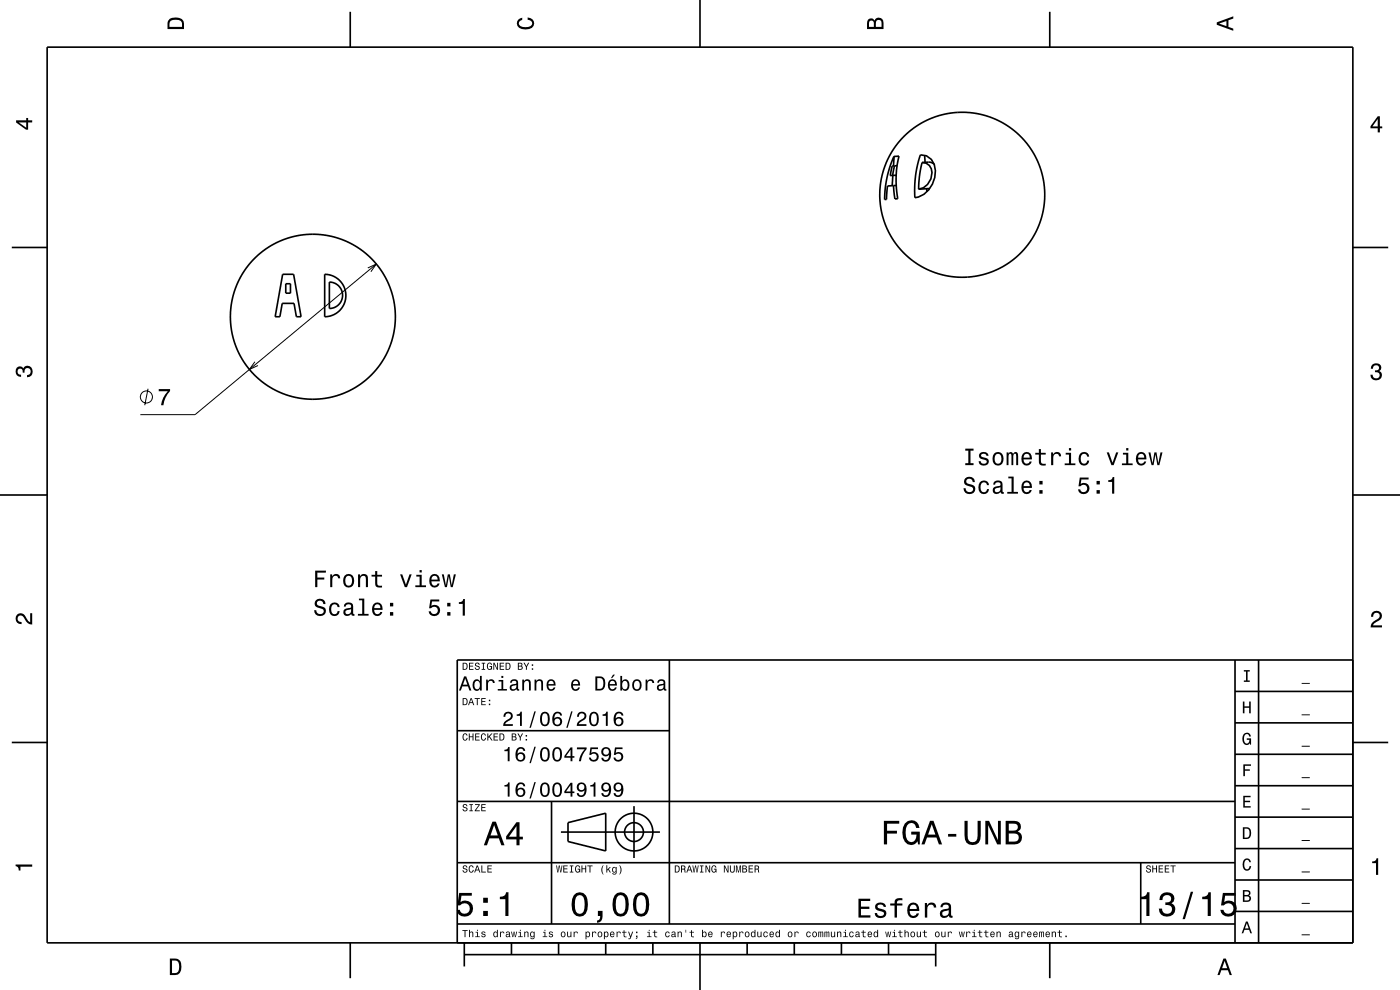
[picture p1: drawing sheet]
<svg xmlns="http://www.w3.org/2000/svg" width="297mm" height="210mm" viewBox="0 0 297 210" stroke-linecap="round" stroke-linejoin="round" font-family="sans-serif">
<g fill="none" stroke="#000" stroke-width=".35">
<path d="M10 10h277v190h-277zM74.3 2.5v7.5M148.5 0v10M222.7 2.5v7.5M189.4 37.2l-.1 2.2M189.7 33.2l-.2 2M189.8 35.2l-.4 2M189.8 35.2h-.5l-.4 2h1.2M190.1 39.3l-1.8 .2-.2 2.8h-.4l.3-3.6 .8-3.4 .8-2.1 1.1-.1-.4 2.4-.2 2.1 .1 2.4 .3 2.2h-.7l-.3-2.8M190.3 35.2h-.5M195.3 32.8a3.1 3.1 0 0 1 3.1 3.4 5.5 5.5 0 0 1-4.3 5.7l-.1-2.2 .2-2.4 .5-2.4zM195.6 34.5l-.5 2.9-.2 2.7"/>
<path d="M195.6 34.5a2.02 2.02 0 0 1 2.1 2.1 3.4 3.4 0 0 1-2.8 3.5M195.6 34.5l1.7-.1 .9 .4M196.2 32.9v1.5M197.2 40l-2.3 .1M2.5 52.5h7.5M60 58.2h2.3l1.6 9h-1l-.5-2.8h-2.5l-.5 2.8h-1zM68.9 58.2a4.5 4.5 0 0 1 4.5 4.5 4.5 4.5 0 0 1-4.5 4.5zM69.9 59.8a2.8 2.8 0 0 1 2.8 2.8 2.8 2.8 0 0 1-2.8 2.8zM196.6 40v.7M287 52.5h7.5M60.6 60.2h1v2h-1zM0 105h10"/>
<path d="M287 105h10M142 140v56M262 140v60M267 140v60M287 140h-190v60M2.5 157.5h7.5M97 155h45M262 153.3h25M262 146.7h25M287 157.5h7.5M97 170h165M117 170v26"/>
<path d="M119 176.5h21M120.5 174.5l8-2v8l-8-2zM134.5 171v11M262 173.3h25M262 166.7h25M262 160h25M97 196h165M97 183h165M242 183v13M262 193.3h25M262 186.7h25M262 180h25"/>
<path d="M74.3 200v7.5M98.5 202.5h100M98.5 200v5M108.5 200v2.5M118.5 200v2.5M128.5 200v2.5M138.5 200v2.5M148.5 200v10M158.5 200v2.5M168.5 200v2.5M178.5 200v2.5M188.5 200v2.5"/>
<path d="M198.5 200v5M222.7 200v7.5"/>
<circle cx="204.1" cy="41.3" r="17.5"/>
<circle cx="66.4" cy="67.2" r="17.5"/>
<circle cx="134.5" cy="176.5" r="2"/>
<circle cx="134.5" cy="176.5" r="4"/>
</g>
<g fill="#000">
<path d="M36 4a2.18 2.18 0 0 0-.5 2.2h3.5v-1.2a1.43 1.43 0 0 0-1.7-1.3zM36.3 4.4a2.15 2.15 0 0 1 2.2 .3l.1 1h-2.6v-1z" fill-rule="evenodd"/>
<path d="M109.9 4.2l.9-.4v.4a.7 .7 0 0 0-.7 .5 .7 .7 0 0 0 .3 .8 1.7 1.7 0 0 0 2.5-.5 .9 .9 0 0 0-1-.8v-.5a1.24 1.24 0 0 1 1.4 1.1 1.24 1.24 0 0 1-1 1.4 2.22 2.22 0 0 1-2.5-.7l-.2-.5z" fill-rule="evenodd"/>
<path d="M184.2 4.2l-.3 .7v1.3h3.5v-1.3a.98 .98 0 0 0-.7-1.1 .98 .98 0 0 0-1.2 .6 .84 .84 0 0 0-1.3-.2zM184.5 4.5a.54 .54 0 0 1 .6-.1 .54 .54 0 0 1 .3 .6v.7h-1zM185.9 4.4a.62 .62 0 0 1 .8-.1 .62 .62 0 0 1 .3 .6v.8h-1.2z" fill-rule="evenodd"/>
<path d="M258.1 4.7v.6l3.5 1.2v-.4l-1-.4v-1.4l1-.4v-.4zM258.6 5l1.6-.5v1z" fill-rule="evenodd"/>
<path d="M3.4 25.5v.5l2.1 1.5h.5v-1.5h.8v-.5h-.8v-.5h-.4v.5zM4 26h1.6v1.1z" fill-rule="evenodd"/>
<path d="M292.3 24.7l-1.6 2.1v.4h1.6v.9h.4v-.9h.5v-.4h-.5v-2.1zM292.3 25.2v1.6h-1.1z" fill-rule="evenodd"/>
<path d="M291.1 77.4a1.08 1.08 0 0 1 1.4-.2 1.08 1.08 0 0 1 .4 1.2l-.3 .3a1.06 1.06 0 0 1 .5 1.3 1.06 1.06 0 0 1-1.2 .7 1.1 1.1 0 0 1-1.2-1.2h.5a.71 .71 0 0 0 1 .8 .71 .71 0 0 0 .1-1.3h-.6v-.4a.61 .61 0 0 0 .8-.3 .61 .61 0 0 0-.2-.8 .61 .61 0 0 0-.9 .2l-.1 .5h-.5z" fill-rule="evenodd"/>
<path d="M3.6 78a.86 .86 0 0 1 1.4 .2 1.06 1.06 0 0 1 1.2-.6 1.06 1.06 0 0 1 .7 1.2 1.1 1.1 0 0 1-1.2 1.2v-.4a.71 .71 0 0 0 .8-1 .71 .71 0 0 0-1.3-.1v.6h-.4a.61 .61 0 0 0-.3-.8 .61 .61 0 0 0-.8 .2 .61 .61 0 0 0 .2 .8l.6 .2v.4a1.15 1.15 0 0 1-1.2-.6 1.15 1.15 0 0 1 .3-1.3z" fill-rule="evenodd"/>
<path d="M33.7 82.5h2.4v.5a5.3 5.3 0 0 0-1.4 3h-.5a5.2 5.2 0 0 1 1.4-3h-1.9z" fill-rule="evenodd"/>
<path d="M204.8 95.2v.4h.6v2.6h-.6v.5h1.7v-.5h-.6v-2.6h.6v-.4zM207.9 96.1a.75 .75 0 0 0-.2 .8 .75 .75 0 0 0 .7 .5l.9 .4a.63 .63 0 0 1-.6 .6 .63 .63 0 0 1-.7-.6h-.4a1.07 1.07 0 0 0 1.2 1 1.07 1.07 0 0 0 .9-1.2l-.4-.4-1.1-.3a.53 .53 0 0 1 .4-.7 .53 .53 0 0 1 .7 .5h.4a1.03 1.03 0 0 0-.7-.9 1.03 1.03 0 0 0-1.1 .3zM210.9 96.3a1.53 1.53 0 0 0 .8 2.5 1.48 1.48 0 0 0 1.2-1.5 1.48 1.48 0 0 0-1.2-1.4l-.5 .1zM211.2 96.5a.67 .67 0 0 1 .7-.2 .67 .67 0 0 1 .5 .6 1.11 1.11 0 0 1-.7 1.5 1.17 1.17 0 0 1-.5-1.9zM213.5 96v2.7h.4v-1.8l.3-.6h.2l.2 .2v2.2h.4v-2.1l.3-.4 .2 .2 .1 .4v1.9h.4v-1.9a.69 .69 0 0 0-.5-.9l-.6 .4-.2-.3-.3-.1-.5 .4v-.3zM217 96.3a1.54 1.54 0 0 0 .8 2.5 1.06 1.06 0 0 0 1.1-.9h-.5l-.2 .3-.4 .2a.75 .75 0 0 1-.7-1h1.8a1.16 1.16 0 0 0-.5-1.3 1.16 1.16 0 0 0-1.4 .2zM217.3 96.5a.66 .66 0 0 1 .8-.2 .66 .66 0 0 1 .4 .8h-1.4zM220.4 95.3v.8h-.8v.3h.8v1.8a1.04 1.04 0 0 0 1.4 .5v-.3a.68 .68 0 0 1-1-.4v-1.6h1v-.3h-1v-.8zM223 96v2.7h.4v-1.6a.66 .66 0 0 1 .4-.8 .66 .66 0 0 1 .8 .3l.1 .2h.4a.89 .89 0 0 0-.7-.9 .89 .89 0 0 0-1 .5v-.4zM226.1 96.1v.3h.7v1.9h-.9v.4h2.2v-.4h-.9v-2.2zM226.8 95.1v.5h.4v-.5zM229.1 96.3a1.52 1.52 0 0 0 .9 2.5 1.05 1.05 0 0 0 1.1-1.1h-.5a.67 .67 0 0 1-.6 .7 .67 .67 0 0 1-.7-.6 1.12 1.12 0 0 1 .7-1.5 .6 .6 0 0 1 .6 .6h.5a1.09 1.09 0 0 0-.8-1 1.09 1.09 0 0 0-1.2 .4zM234.8 96l1 2.7h.5l.9-2.7h-.4l-.8 2.1-.8-2.1zM238.2 96.1v.3h.7v1.9h-.9v.4h2.3v-.4h-.9v-2.2zM238.9 95.1v.5h.5v-.5zM241.3 96.3a1.54 1.54 0 0 0 .8 2.5 1.06 1.06 0 0 0 1.1-.9h-.5l-.2 .3-.4 .2a.75 .75 0 0 1-.7-1h1.8a1.17 1.17 0 0 0-.5-1.3 1.17 1.17 0 0 0-1.4 .2zM241.6 96.5a.66 .66 0 0 1 .8-.2 .66 .66 0 0 1 .3 .8h-1.3zM243.6 96l.7 2.7h.4l.4-2.3 .4 2.3h.4l.7-2.7h-.4l-.5 2.3-.4-2.3h-.4l-.4 2.3-.4-2.3z" fill-rule="evenodd"/>
<path d="M204.8 101.4a.96 .96 0 0 0-.3 1.1 .96 .96 0 0 0 1 .6 .77 .77 0 0 1 .9 .9 .84 .84 0 0 1-.9 .4 .84 .84 0 0 1-.6-.8h-.5a1.21 1.21 0 0 0 1.5 1.2 1.21 1.21 0 0 0 .7-1.8l-1.2-.4a.58 .58 0 0 1-.4-.8 .58 .58 0 0 1 .9-.2l.2 .1 .3 .6h.4a1.16 1.16 0 0 0-.7-1.1 1.16 1.16 0 0 0-1.3 .2zM207.9 102.3a1.53 1.53 0 0 0 .8 2.5 1.06 1.06 0 0 0 1.1-1h-.4a.67 .67 0 0 1-.6 .6 .67 .67 0 0 1-.7-.6 1.12 1.12 0 0 1 .6-1.5 .6 .6 0 0 1 .7 .6h.4a1.09 1.09 0 0 0-.8-1 1.09 1.09 0 0 0-1.1 .4zM211 102.1l-.3 .7h.4a.55 .55 0 0 1 .7-.5 .55 .55 0 0 1 .4 .7l-.2 .1a1 1 0 0 0-1.1 .2 1 1 0 0 0-.3 1 .93 .93 0 0 0 1.7 .1l.1 .3h.6v-.3l-.3-.1v-1.6a1.02 1.02 0 0 0-.7-.8 1.02 1.02 0 0 0-1 .2zM211.1 103.7l1.1-.4a.77 .77 0 0 1-.2 .9 .77 .77 0 0 1-.8 .1l-.2-.3zM213.9 101.1v.4h.7v2.8h-.9v.4h2.3v-.4h-1v-3.2zM217 102.3a1.54 1.54 0 0 0 .8 2.5 1.06 1.06 0 0 0 1.1-.9h-.5l-.2 .4-.4 .1a.75 .75 0 0 1-.7-.9h1.8a1.16 1.16 0 0 0-.5-1.4 1.16 1.16 0 0 0-1.4 .2zM217.3 102.5a.66 .66 0 0 1 .8-.1 .66 .66 0 0 1 .4 .7h-1.4zM220.5 104v.7h.7v-.7zM220.5 102v.8h.7v-.8z" fill-rule="evenodd"/>
<path d="M229.1 101.3l-.3 1.9h.4a.8 .8 0 0 1 1.2-.3 .8 .8 0 0 1 0 1.3 .8 .8 0 0 1-1.2-.4h-.5a1.21 1.21 0 0 0 1.5 1.1 1.21 1.21 0 0 0 .8-1.7 1.21 1.21 0 0 0-1.7-.5l.1-1h1.5v-.4zM232.6 104v.7h.7v-.7zM232.6 102v.8h.7v-.8zM235.1 101.9v.3h.8v2.5h.5v-3.5h-.4a.77 .77 0 0 1-.9 .7z" fill-rule="evenodd"/>
<path d="M3.6 130.4a1.22 1.22 0 0 1 2 .7l.4 .6 .4 .3v-1.9h.4v2.4a1.8 1.8 0 0 1-1.7-1.4 .71 .71 0 0 0-.9-.5 .71 .71 0 0 0-.5 .8 .71 .71 0 0 0 .9 .5v.5a1.18 1.18 0 0 1-1.2-.7 1.18 1.18 0 0 1 .2-1.3z" fill-rule="evenodd"/>
<path d="M66.9 121v3.5h.4v-1.6h1.5v-.4h-1.5v-1h1.8v-.5zM70.1 121.8v2.7h.4v-1.5a.66 .66 0 0 1 .4-.8 .66 .66 0 0 1 .8 .2v.3h.5a.89 .89 0 0 0-.7-.9 .89 .89 0 0 0-1 .5v-.5zM73.1 122.1a1.53 1.53 0 0 0 .9 2.5 1.48 1.48 0 0 0 1.1-1.4 1.48 1.48 0 0 0-1.1-1.5l-.5 .1zM73.4 122.4a.67 .67 0 0 1 .7-.2 .67 .67 0 0 1 .5 .5 1.11 1.11 0 0 1-.6 1.5 1.17 1.17 0 0 1-.6-1.8zM76 121.8v2.7h.4v-1.5a.63 .63 0 0 1 .4-.8 .63 .63 0 0 1 .8 .4v1.9h.5v-1.7a.89 .89 0 0 0-.7-1 .89 .89 0 0 0-1 .5v-.5zM79.6 121.1v.8h-.8v.4h.8v1.8a1.05 1.05 0 0 0 1.4 .5v-.4l-.9-.1-.1-.5v-1.3h1v-.4h-1v-.8zM84.9 121.8l1 2.7h.4l1-2.7h-.4l-.8 2.2-.8-2.2zM88.3 121.9v.4h.7v1.9h-.9v.3h2.3v-.3h-.9v-2.3zM89 120.9v.5h.5v-.5zM91.4 122.1a1.54 1.54 0 0 0 .8 2.5 1.06 1.06 0 0 0 1.1-.8h-.5l-.2 .3-.4 .1a.76 .76 0 0 1-.7-.9h1.8a1.17 1.17 0 0 0-.5-1.3 1.17 1.17 0 0 0-1.4 .1zM91.7 122.3a.66 .66 0 0 1 .8-.1 .66 .66 0 0 1 .3 .7h-1.3zM93.7 121.8l.7 2.7h.4l.4-2.3 .4 2.3h.4l.7-2.7h-.4l-.5 2.3-.4-2.3h-.4l-.4 2.3-.5-2.3z" fill-rule="evenodd"/>
<path d="M67.1 127.3a.96 .96 0 0 0-.3 1.1 .96 .96 0 0 0 .9 .6 .77 .77 0 0 1 .9 .9 .84 .84 0 0 1-.9 .3 .84 .84 0 0 1-.6-.8h-.5a1.21 1.21 0 0 0 1.5 1.3 1.21 1.21 0 0 0 .8-1.8l-.8-.3a.71 .71 0 0 1-.9-.6 .7 .7 0 0 1 .8-.6 .7 .7 0 0 1 .6 .7h.5a1.16 1.16 0 0 0-.8-1.1 1.16 1.16 0 0 0-1.2 .3zM70.1 128.2a1.53 1.53 0 0 0 .9 2.5 1.06 1.06 0 0 0 1.1-1.1h-.5a.67 .67 0 0 1-.6 .7 .67 .67 0 0 1-.7-.6 1.12 1.12 0 0 1 .7-1.5 .6 .6 0 0 1 .6 .6h.4a1.09 1.09 0 0 0-.7-1 1.09 1.09 0 0 0-1.2 .4zM73.2 128l-.3 .7h.4a.55 .55 0 0 1 .7-.6 .55 .55 0 0 1 .4 .8l-.2 .1a1.14 1.14 0 0 0-1.4 .9 .73 .73 0 0 0 .8 .8l.5-.1 .4-.4 .1 .3 .6 .1v-.3l-.3-.1v-1.6a1.02 1.02 0 0 0-.7-.8 1.02 1.02 0 0 0-1 .2zM73.4 129.5l1.1-.3a.77 .77 0 0 1-.2 .9 .77 .77 0 0 1-.9 .1l-.1-.4zM76.1 127v.3h.7v2.9h-.9v.4h2.3v-.4h-.9v-3.2zM79.2 128.2a1.54 1.54 0 0 0 .8 2.5 1.06 1.06 0 0 0 1.1-.9h-.4l-.2 .4-.4 .1a.75 .75 0 0 1-.7-.9h1.8a1.16 1.16 0 0 0-.5-1.4 1.16 1.16 0 0 0-1.5 .2zM79.6 128.4a.66 .66 0 0 1 .8-.1 .66 .66 0 0 1 .3 .7h-1.3zM82.7 129.8v.8h.7v-.8zM82.7 127.9v.7h.7v-.7z" fill-rule="evenodd"/>
<path d="M91.3 127.2l-.3 1.8h.4a.8 .8 0 0 1 1.3-.2 .8 .8 0 0 1-.1 1.2 .8 .8 0 0 1-1.2-.3h-.5a1.21 1.21 0 0 0 1.5 1 1.21 1.21 0 0 0 .8-1.6 1.21 1.21 0 0 0-1.7-.6l.1-.9h1.6v-.4zM94.9 129.8v.8h.7v-.8zM94.9 127.9v.7h.7v-.7zM97.3 127.7v.4h.9v2.5h.4v-3.5h-.3a.77 .77 0 0 1-1 .6z" fill-rule="evenodd"/>
<path d="M291.2 129.9a1.18 1.18 0 0 1 1.9 .3 1.18 1.18 0 0 1-1 1.7l-.5 .3-.3 .5h1.9v.4h-2.4a1.8 1.8 0 0 1 1.4-1.8 .71 .71 0 0 0 .5-.8 .71 .71 0 0 0-.9-.5 .71 .71 0 0 0-.5 .8h-.4z" fill-rule="evenodd"/>
<path d="M98.5 143.5l-1.1 3h.4l.3-.9h1.2l.3 .9h.4l-1.1-3zM98.7 143.9l.4 1.3h-.9zM100.5 144.4a1.35 1.35 0 0 0 .6 2.2l.4-.1 .3-.4v.4h.4v-3.1h-.4v1.1a.77 .77 0 0 0-1.3-.1zM100.8 144.7a.53 .53 0 0 1 .6-.3 .53 .53 0 0 1 .4 .5 .96 .96 0 0 1-.6 1.3 1.02 1.02 0 0 1-.4-1.5zM103.1 144.2v2.3h.4v-1.3a.57 .57 0 0 1 .3-.7 .57 .57 0 0 1 .7 .2l.1 .2h.3a.76 .76 0 0 0-.5-.8 .76 .76 0 0 0-.9 .4v-.3zM105.8 144.2v.4h.6v1.6h-.8v.3h1.9v-.3h-.7v-2zM106.4 143.4v.4h.4v-.4zM108.4 144.3l-.2 .5h.4a.47 .47 0 0 1 .5-.4 .47 .47 0 0 1 .4 .6l-.2 .1a.84 .84 0 0 0-1 .3 .84 .84 0 0 0 0 1 .9 .9 0 0 0 1.3-.2l.1 .2 .4 .1v-.3h-.2v-1.4a.87 .87 0 0 0-.6-.7 .87 .87 0 0 0-.9 .2zM108.6 145.6l.9-.3a.66 .66 0 0 1-.1 .7 .66 .66 0 0 1-.8 .1zM110.8 144.2v2.3h.4v-1.4a.54 .54 0 0 1 .3-.6 .54 .54 0 0 1 .7 .3v1.7h.4v-1.5a.76 .76 0 0 0-.5-.9 .76 .76 0 0 0-.9 .4v-.3zM113.4 144.2v2.3h.4v-1.4a.54 .54 0 0 1 .3-.6 .54 .54 0 0 1 .7 .3v1.7h.4v-1.5a.76 .76 0 0 0-.5-.9 .76 .76 0 0 0-.9 .4v-.3zM116.2 144.4a1.33 1.33 0 0 0 .7 2.2 .91 .91 0 0 0 .9-.8h-.4l-.1 .3-.4 .1a.65 .65 0 0 1-.6-.8h1.6a1 1 0 0 0-.5-1.1 1 1 0 0 0-1.2 .1zM116.5 144.6a.57 .57 0 0 1 .7-.1 .57 .57 0 0 1 .3 .6h-1.2zM121.4 144.4a1.33 1.33 0 0 0 .7 2.2 .91 .91 0 0 0 .9-.8h-.4l-.1 .3-.4 .1a.65 .65 0 0 1-.6-.8h1.6a1 1 0 0 0-.5-1.1 1 1 0 0 0-1.2 .1zM121.7 144.6a.57 .57 0 0 1 .7-.1 .57 .57 0 0 1 .3 .6h-1.2zM126.3 143.5v3h1a1.64 1.64 0 0 0 .8-2.6 1.87 1.87 0 0 0-1.8-.4zM126.7 143.8l.9 .1a1.63 1.63 0 0 1 0 2.2h-.9zM130 143.1l-.4 .7h.3l.6-.7zM129.2 144.4a1.33 1.33 0 0 0 .7 2.2 .91 .91 0 0 0 .9-.8h-.3l-.2 .3-.4 .1a.65 .65 0 0 1-.6-.8h1.6a1 1 0 0 0-.5-1.1 1 1 0 0 0-1.2 .1zM129.5 144.6a.57 .57 0 0 1 .7-.1 .57 .57 0 0 1 .3 .6h-1.2zM131.6 143.4v3.1h.4v-.4a.79 .79 0 0 0 .8 .5 .79 .79 0 0 0 .7-.8 1.29 1.29 0 0 0-.9-1.7l-.3 .1-.3 .3v-1.1zM132.1 144.6a.54 .54 0 0 1 .6-.2 .54 .54 0 0 1 .4 .5 .97 .97 0 0 1-.5 1.3 1.01 1.01 0 0 1-.5-1.6zM134.4 144.4a1.24 1.24 0 0 0-.2 1.5 1.24 1.24 0 0 0 1.3 .6 1.25 1.25 0 0 0 .6-1.5 1.25 1.25 0 0 0-1.4-.8zM134.7 144.6a.58 .58 0 0 1 .6-.2 .58 .58 0 0 1 .4 .5 .8 .8 0 0 1 0 .9 .8 .8 0 0 1-.9 .4 1.17 1.17 0 0 1-.1-1.6zM137 144.2v2.3h.3v-1.3a.57 .57 0 0 1 .4-.7 .57 .57 0 0 1 .7 .2v.2h.4a.77 .77 0 0 0-.6-.8 .77 .77 0 0 0-.9 .4v-.3zM139.7 144.3l-.3 .5h.4a.47 .47 0 0 1 .6-.4 .47 .47 0 0 1 .3 .6l-.2 .1a.84 .84 0 0 0-1 .3 .84 .84 0 0 0 0 1 .9 .9 0 0 0 1.3-.2l.1 .2 .5 .1v-.3h-.2l-.1-1.4a.87 .87 0 0 0-.5-.7 .87 .87 0 0 0-.9 .2zM139.8 145.6l1-.3a.66 .66 0 0 1-.2 .7 .66 .66 0 0 1-.8 .1z" fill-rule="evenodd"/>
<path d="M98.1 140.6v1.5h.5a.77 .77 0 0 0 .6-.8 .77 .77 0 0 0-.6-.7zM98.4 140.8a.58 .58 0 0 1 .6 .5 .58 .58 0 0 1-.6 .6zM99.5 140.6v1.5h.9v-.2h-.7v-.5h.7v-.2h-.7v-.4h.7v-.2zM100.9 140.7a.53 .53 0 0 0 0 .6 .53 .53 0 0 0 .6 .2 .32 .32 0 0 1-.2 .5 .32 .32 0 0 1-.4-.4h-.2a.5 .5 0 0 0 .7 .5 .5 .5 0 0 0 .1-.8l-.3-.1a.29 .29 0 0 1-.2-.4 .29 .29 0 0 1 .4-.1 .29 .29 0 0 1 .2 .3h.2a.51 .51 0 0 0-.4-.4 .51 .51 0 0 0-.5 .1zM102.2 140.6v.2h.3v1.1h-.3v.2h.7v-.2h-.2v-1.1h.2v-.2zM103.4 140.8l-.1 .2a.69 .69 0 0 0 0 .8 .69 .69 0 0 0 .8 .3l.1-.2 .2 .2v-.8h-.6v.2h.4l-.2 .4a.6 .6 0 0 1-.5-.6 .6 .6 0 0 1 .5-.6l.2 .3h.2l-.1-.2a.5 .5 0 0 0-.9 0zM104.7 140.6v1.5h.1v-1.2l.6 1.2h.2v-1.5h-.1v1.2l-.6-1.2zM106 140.6v1.5h1v-.2h-.8v-.5h.7v-.2h-.7v-.4h.7v-.2zM107.3 140.6v1.5h.5a.77 .77 0 0 0 .6-.8 .77 .77 0 0 0-.6-.7zM107.5 140.8a.58 .58 0 0 1 .6 .5 .58 .58 0 0 1-.6 .6zM109.9 140.6v1.5h.5a.42 .42 0 0 0 .5-.3 .42 .42 0 0 0-.3-.5l.2-.2-.1-.4zM110.1 140.8h.3a.23 .23 0 0 1 .2 .2 .23 .23 0 0 1-.2 .2h-.3zM110.1 141.4h.3a.26 .26 0 0 1 .3 .2 .26 .26 0 0 1-.3 .3h-.3zM111.1 140.6l.5 .9v.6h.2v-.6l.5-.9h-.3l-.3 .7-.4-.7zM112.8 141.8v.3h.3v-.3zM112.8 140.9v.3h.3v-.3z" fill-rule="evenodd"/>
<path d="M98.1 148.1v1.5h.5a.77 .77 0 0 0 .6-.8 .77 .77 0 0 0-.6-.7zM98.4 148.3a.58 .58 0 0 1 .6 .5 .58 .58 0 0 1-.6 .6zM99.8 148.1l-.5 1.5h.2l.2-.5h.5l.2 .5h.2l-.5-1.5zM100 148.3l.2 .7h-.5zM100.7 148.1v.2h.5v1.3h.2v-1.3h.4v-.2zM102.1 148.1v1.5h.9v-.2h-.7v-.5h.7v-.2h-.7v-.4h.7v-.2zM103.7 149.3v.3h.3v-.3zM103.7 148.4v.3h.3v-.3z" fill-rule="evenodd"/>
<path d="M98.3 155.7l-.1 .3a.67 .67 0 0 0 0 .8 .67 .67 0 0 0 .8 .2l.2-.5h-.2l-.2 .4a.6 .6 0 0 1-.5-.6 .6 .6 0 0 1 .5-.6l.2 .3h.2l-.2-.3a.5 .5 0 0 0-.7 0zM99.5 155.6v1.5h.2v-.7h.6v.7h.1v-1.5h-.1v.6h-.6v-.6zM100.8 155.6v1.5h1v-.2h-.8v-.5h.7v-.2h-.7v-.4h.7v-.2zM102.2 155.7l-.1 .3a.67 .67 0 0 0 0 .8 .67 .67 0 0 0 .8 .2l.2-.5h-.2l-.2 .4a.6 .6 0 0 1-.5-.6 .6 .6 0 0 1 .5-.6l.2 .3h.2l-.2-.3a.5 .5 0 0 0-.7 0zM103.4 155.6v1.5h.2v-.6l.2-.1 .5 .7h.2l-.6-.9 .6-.6h-.3l-.6 .7v-.7zM104.7 155.6v1.5h1v-.2h-.8v-.5h.7v-.2h-.7v-.4h.7v-.2zM106 155.6v1.5h.5a.77 .77 0 0 0 .6-.8 .77 .77 0 0 0-.6-.7zM106.2 155.8a.58 .58 0 0 1 .6 .5 .58 .58 0 0 1-.6 .6zM108.6 155.6v1.5h.5a.42 .42 0 0 0 .5-.3 .42 .42 0 0 0-.3-.5l.2-.2-.1-.4zM108.8 155.8h.3a.23 .23 0 0 1 .2 .2 .23 .23 0 0 1-.2 .2h-.3zM108.8 156.4h.3a.26 .26 0 0 1 .3 .2 .26 .26 0 0 1-.3 .3h-.3zM109.8 155.6l.5 .9v.6h.2v-.6l.5-.9h-.3l-.3 .7-.4-.7zM111.5 156.8v.3h.3v-.3zM111.5 155.9v.3h.3v-.3z" fill-rule="evenodd"/>
<path d="M107.1 151.2l-.3 .9h.4a.6 .6 0 0 1 .4-.8 .6 .6 0 0 1 .8 .5 .6 .6 0 0 1-.5 .7l-.2 .1a1.4 1.4 0 0 0-1 1.4h2.1v-.4h-1.6l.7-.7a1 1 0 0 0 .8-1.4 1 1 0 0 0-1.6-.3zM109.6 151.5v.3h.7v2.2h.4v-3h-.3a.66 .66 0 0 1-.8 .5zM113.4 150.9l-1.1 3.5h.3l1.1-3.5zM114.8 151.4a2.29 2.29 0 0 0 .3 2.6 .97 .97 0 0 0 1.5-.8 1.98 1.98 0 0 0-.6-2.1h-.9zM115.3 151.4h.6a2.02 2.02 0 0 1 0 2.2h-.6a2.04 2.04 0 0 1 0-2.2zM117.6 151.2a2.06 2.06 0 0 0 .2 2.8 .99 .99 0 0 0 1.3-.3 .99 .99 0 0 0-.2-1.3 .99 .99 0 0 0-1.3 0 .88 .88 0 0 1 .7-1.1l.4 .1 .1 .4h.4a.95 .95 0 0 0-.6-.8 .95 .95 0 0 0-1 .2zM117.6 153.1a.64 .64 0 0 1 1.2 0 .64 .64 0 0 1-1.2 0zM121.2 150.9l-1.1 3.5h.3l1.1-3.5zM122.7 151.2l-.3 .9h.4a.6 .6 0 0 1 .5-.8 .6 .6 0 0 1 .7 .5 .6 .6 0 0 1-.4 .7l-.3 .1a1.4 1.4 0 0 0-.9 1.4h2v-.4h-1.6l.7-.7a1 1 0 0 0 .8-1.4 1 1 0 0 0-1.6-.3zM125.2 151.4a2.29 2.29 0 0 0 .4 2.6 .98 .98 0 0 0 1.4-.8 1.97 1.97 0 0 0-.6-2.1h-.8zM125.7 151.4h.6a2.02 2.02 0 0 1 0 2.2h-.6a2.02 2.02 0 0 1 0-2.2zM127.8 151.5v.3h.7v2.2h.4v-3h-.3a.66 .66 0 0 1-.8 .5zM130.6 151.2a2.06 2.06 0 0 0 .2 2.8 .99 .99 0 0 0 1.3-.3 .99 .99 0 0 0-.2-1.3 .99 .99 0 0 0-1.3 0 .88 .88 0 0 1 .7-1.1l.4 .1 .2 .4h.3a.96 .96 0 0 0-.6-.8 .96 .96 0 0 0-1 .2zM130.6 153.1a.65 .65 0 0 1 1.3 0 .65 .65 0 0 1-1.3 0z" fill-rule="evenodd"/>
<path d="M263.7 148.8h.3v1h1v-1h.3v2.5h-.3v-1.2h-1v1.2h-.3z" fill-rule="evenodd"/>
<path d="M263.9 142.1h1.2v.3h-.4v1.9h.4v.3h-1.2v-.3h.4v-1.9h-.4z" fill-rule="evenodd"/>
<path d="M263.8 155.8a.85 .85 0 0 1 1-.4 .85 .85 0 0 1 .6 .8h-.4v-.2a.49 .49 0 0 0-.5-.3 .49 .49 0 0 0-.4 .3 1.2 1.2 0 0 0 .4 1.7 .66 .66 0 0 0 .6-.8h-.6v-.3h.9v1.4h-.2v-.4l-.3 .3a.85 .85 0 0 1-1.3-.6v-1.1z" fill-rule="evenodd"/>
<path d="M276.1 158.2h1.8v.2h-1.8z" fill-rule="evenodd"/>
<path d="M276.1 151.5h1.8v.2h-1.8z" fill-rule="evenodd"/>
<path d="M276.1 144.9h1.8v.2h-1.8z" fill-rule="evenodd"/>
<path d="M98.3 170.7a.53 .53 0 0 0 0 .6 .53 .53 0 0 0 .6 .2 .32 .32 0 0 1-.2 .5 .32 .32 0 0 1-.4-.4h-.2a.5 .5 0 0 0 .7 .5 .5 .5 0 0 0 .1-.8l-.3-.1a.27 .27 0 0 1-.1-.5 .27 .27 0 0 1 .4 .2l.2 .1a.51 .51 0 0 0-.3-.4 .51 .51 0 0 0-.5 .1zM99.6 170.6v.2h.3v1.1h-.3v.2h.7v-.2h-.2v-1.1h.2v-.2zM100.8 170.6v.2h.8l-.9 1.3h1.1v-.2h-.8l.8-1.3zM102.1 170.6v1.5h.9v-.2h-.7v-.5h.7v-.2h-.7v-.4h.7v-.2z" fill-rule="evenodd"/>
<path d="M104.5 174.3l-1.9 5h.7l.5-1.5h2l.6 1.5h.6l-1.8-5zM104.8 175l.8 2.2h-1.5zM109.6 174.4l-2.2 3v.7h2.2v1.2h.6v-1.2h.7v-.6h-.7v-3.1zM109.6 175.2v2.3h-1.6z" fill-rule="evenodd"/>
<path d="M107 159v.3h.7v2.2h.4v-3h-.3a.66 .66 0 0 1-.8 .5zM109.8 158.7a2.06 2.06 0 0 0 .2 2.8 .99 .99 0 0 0 1.3-.3 .99 .99 0 0 0-.2-1.3 .99 .99 0 0 0-1.3 0 .88 .88 0 0 1 .7-1.1l.4 .1 .1 .4h.4a.95 .95 0 0 0-.6-.8 .95 .95 0 0 0-1 .2zM109.8 160.6a.64 .64 0 0 1 1.2 0 .64 .64 0 0 1-1.2 0zM113.4 158.4l-1.1 3.5h.3l1.1-3.5zM114.8 158.9a2.29 2.29 0 0 0 .3 2.6 .97 .97 0 0 0 1.5-.8 1.98 1.98 0 0 0-.6-2.1h-.9zM115.3 158.9h.6a2.03 2.03 0 0 1 0 2.2h-.6a2.05 2.05 0 0 1 0-2.2zM117.4 158.9a2.29 2.29 0 0 0 .4 2.6 .98 .98 0 0 0 1.4-.8 1.97 1.97 0 0 0-.6-2.1h-.8zM117.9 158.9h.6a2.03 2.03 0 0 1 0 2.2h-.6a2.05 2.05 0 0 1 0-2.2zM121 158.5l-1.3 1.9v.3h1.3v.8h.4v-.8h.5v-.3h-.5v-1.9zM121 159v1.4h-.9zM122.4 158.5v.4h1.6a4.5 4.5 0 0 0-1.2 2.6h.4a4.5 4.5 0 0 1 1.2-2.6v-.4zM125.3 158.5l-.3 1.6h.4a.68 .68 0 0 1 1-.2 .68 .68 0 0 1 0 1.1 .68 .68 0 0 1-1.1-.3h-.4a1.04 1.04 0 0 0 1.3 .9 1.04 1.04 0 0 0 .7-1.4 1.04 1.04 0 0 0-1.5-.5l.1-.8h1.4v-.4zM127.8 158.7a.98 .98 0 0 0 0 1.5 .98 .98 0 0 0 1.4-.1 .88 .88 0 0 1-.7 1.1 .48 .48 0 0 1-.5-.5h-.4a1.05 1.05 0 0 0 1.2 .8 1.05 1.05 0 0 0 .8-1.2 1.21 1.21 0 0 0-.3-1.5 1.21 1.21 0 0 0-1.5-.1zM128 159.4a.64 .64 0 0 1 1.2 0 .64 .64 0 0 1-1.2 0zM130.5 158.5l-.3 1.6h.4a.68 .68 0 0 1 1-.2 .68 .68 0 0 1 0 1.1 .68 .68 0 0 1-1.1-.3h-.4a1.04 1.04 0 0 0 1.3 .9 1.04 1.04 0 0 0 .7-1.4 1.04 1.04 0 0 0-1.5-.5l.2-.8h1.3v-.4z" fill-rule="evenodd"/>
<path d="M107 166.5v.3h.7v2.2h.4v-3h-.3a.66 .66 0 0 1-.8 .5zM109.8 166.2a2.06 2.06 0 0 0 .2 2.8 .99 .99 0 0 0 1.3-.3 .99 .99 0 0 0-.2-1.3 .99 .99 0 0 0-1.3 0 .88 .88 0 0 1 .7-1.1l.4 .1 .1 .4h.4a.95 .95 0 0 0-.6-.8 .95 .95 0 0 0-1 .2zM109.8 168.1a.64 .64 0 0 1 1.2 0 .64 .64 0 0 1-1.2 0zM113.4 165.9l-1.1 3.5h.3l1.1-3.5zM114.8 166.4a2.29 2.29 0 0 0 .3 2.6 .97 .97 0 0 0 1.5-.8 1.98 1.98 0 0 0-.6-2.1h-.9zM115.3 166.4h.6a2.03 2.03 0 0 1 0 2.2h-.6a2.05 2.05 0 0 1 0-2.2zM117.4 166.4a2.29 2.29 0 0 0 .4 2.6 .98 .98 0 0 0 1.4-.8 1.97 1.97 0 0 0-.6-2.1h-.8zM117.9 166.4h.6a2.03 2.03 0 0 1 0 2.2h-.6a2.05 2.05 0 0 1 0-2.2zM121 166l-1.3 1.9v.3h1.3v.8h.4v-.8h.5v-.3h-.5v-1.9zM121 166.5v1.4h-.9zM122.6 166.2a.98 .98 0 0 0 0 1.5 .98 .98 0 0 0 1.4-.1 .87 .87 0 0 1-.7 1.1 .48 .48 0 0 1-.5-.5h-.4a1.06 1.06 0 0 0 1.2 .8 1.06 1.06 0 0 0 .8-1.2 1.21 1.21 0 0 0-.3-1.5 1.21 1.21 0 0 0-1.5-.1zM122.8 166.9a.64 .64 0 0 1 1.2 0 .64 .64 0 0 1-1.2 0zM125.2 166.5v.3h.7v2.2h.4v-3h-.3a.66 .66 0 0 1-.8 .5zM127.8 166.2a.98 .98 0 0 0 0 1.5 .98 .98 0 0 0 1.4-.1 .87 .87 0 0 1-.7 1.1 .48 .48 0 0 1-.5-.5h-.4a1.05 1.05 0 0 0 1.2 .8 1.05 1.05 0 0 0 .8-1.2 1.21 1.21 0 0 0-.3-1.5 1.21 1.21 0 0 0-1.5-.1zM128 166.9a.64 .64 0 0 1 1.2 0 .64 .64 0 0 1-1.2 0zM130.4 166.2a.98 .98 0 0 0 0 1.5 .98 .98 0 0 0 1.4-.1 .87 .87 0 0 1-.7 1.1 .48 .48 0 0 1-.5-.5h-.4a1.06 1.06 0 0 0 1.2 .8 1.06 1.06 0 0 0 .8-1.2 1.21 1.21 0 0 0-.3-1.5 1.21 1.21 0 0 0-1.5-.1zM130.6 166.9a.64 .64 0 0 1 1.2 0 .64 .64 0 0 1-1.2 0z" fill-rule="evenodd"/>
<path d="M187.5 174.1v5h.7v-2.3h2.1v-.6h-2.1v-1.5h2.6v-.6zM192 174.7a3.5 3.5 0 0 0 .5 4.4 1.59 1.59 0 0 0 2.1-.7l.2 .7h.3v-2.7h-1.8v.6h1.1a1.22 1.22 0 0 1-1.6 1.5 2.91 2.91 0 0 1 0-3.8 1.01 1.01 0 0 1 1.5 .9h.8a1.71 1.71 0 0 0-1.3-1.6 1.71 1.71 0 0 0-1.8 .7zM197.3 174.1l-1.8 5h.6l.6-1.4h2l.5 1.4h.7l-1.9-5zM197.7 174.8l.7 2.2h-1.5zM201.1 176.9v.6h1.8v-.6zM204.6 174.1v3.1a1.75 1.75 0 0 0 1.7 2.1 1.75 1.75 0 0 0 1.8-2.1v-3.1h-.7v3.2a1.1 1.1 0 0 1-1.1 1.4 1.1 1.1 0 0 1-1-1.4v-3.2zM209 174.1v5h.6v-4.1l1.9 4.1h.8v-5h-.6v4.1l-1.9-4.1zM213.3 174.1v5h1.9a1.4 1.4 0 0 0 1.6-1 1.4 1.4 0 0 0-.9-1.7 1.22 1.22 0 0 0 .6-1.5 1.22 1.22 0 0 0-1.4-.8zM214 174.7h1a.76 .76 0 0 1 .9 .8 .76 .76 0 0 1-.9 .7h-1zM214 176.8h1.1a.87 .87 0 0 1 1 .8 .87 .87 0 0 1-1 .9h-1.1z" fill-rule="evenodd"/>
<path d="M263.7 168.8h1.6v.3h-1.2v.8h1.1v.3h-1.1v.8h1.2v.3h-1.6z" fill-rule="evenodd"/>
<path d="M263.8 162.1h1.6v.3h-1.3v.8h1v.3h-1v1.1h-.3z" fill-rule="evenodd"/>
<path d="M263.7 175.5v2.5h.8a1.37 1.37 0 0 0 .7-2.2 1.55 1.55 0 0 0-1.5-.3zM264 175.8a.98 .98 0 0 1 1.1 .7 .98 .98 0 0 1-.6 1.2h-.5z" fill-rule="evenodd"/>
<path d="M276.1 178.2h1.8v.2h-1.8z" fill-rule="evenodd"/>
<path d="M276.1 171.5h1.8v.2h-1.8z" fill-rule="evenodd"/>
<path d="M276.1 164.9h1.8v.2h-1.8z" fill-rule="evenodd"/>
<path d="M3.3 183.4h3.5v.4h-2.5v.9h-.3a.77 .77 0 0 0-.7-1z" fill-rule="evenodd"/>
<path d="M97.4 189.4l-.4 2.7h.6a1.12 1.12 0 0 1 1.6-.3 1.12 1.12 0 0 1 .1 1.7 1.12 1.12 0 0 1-1.6-.1l-.2-.4h-.6a1.74 1.74 0 0 0 2 1.5 1.74 1.74 0 0 0 1.4-2.1 1.74 1.74 0 0 0-2.2-1.3l-.4 .2 .2-1.3h2.2v-.6zM102.5 193.2v1.1h1v-1.1zM102.5 190.4v1.1h1v-1.1zM106 190.2v.5h1.2v3.6h.7v-5h-.5a1.11 1.11 0 0 1-1.4 .9z" fill-rule="evenodd"/>
<path d="M98.3 183.7a.53 .53 0 0 0 0 .6 .53 .53 0 0 0 .6 .2 .32 .32 0 0 1-.2 .5 .32 .32 0 0 1-.4-.4h-.2a.5 .5 0 0 0 .7 .5 .5 .5 0 0 0 .1-.8l-.3-.1a.27 .27 0 0 1-.1-.5 .27 .27 0 0 1 .4 .2l.2 .1a.51 .51 0 0 0-.3-.4 .51 .51 0 0 0-.5 .1zM99.6 183.7l-.1 .3a.67 .67 0 0 0 0 .8 .67 .67 0 0 0 .8 .2l.2-.5h-.2l-.2 .4a.6 .6 0 0 1-.5-.6 .6 .6 0 0 1 .5-.6l.2 .3h.2l-.2-.3a.5 .5 0 0 0-.7 0zM101.1 183.6l-.5 1.5h.2l.2-.5h.6l.1 .5h.2l-.5-1.5zM101.3 183.8l.2 .7h-.5zM102.1 183.6v1.5h1v-.2h-.8v-1.3zM103.4 183.6v1.5h1v-.2h-.8v-.5h.7v-.2h-.7v-.4h.7v-.2z" fill-rule="evenodd"/>
<path d="M98.1 197.3v.2h.5v1.3h.1v-1.3h.5v-.2zM99.5 197.2v1.6h.2v-.7a.27 .27 0 0 1 .2-.3 .27 .27 0 0 1 .3 .3v.7h.2v-.8a.38 .38 0 0 0-.3-.4 .38 .38 0 0 0-.4 .2v-.6zM100.9 197.7v.1h.3v.8h-.4v.2h1v-.2h-.4v-.9zM101.2 197.2v.2h.2v-.2zM102.2 197.7l-.1 .1a.6 .6 0 0 0 .7 .6 .27 .27 0 0 1-.2 .3 .27 .27 0 0 1-.3-.3h-.2a.42 .42 0 0 0 .6 .4 .42 .42 0 0 0 .1-.6l-.4-.2a.23 .23 0 0 1 .1-.3 .23 .23 0 0 1 .3 .2h.2l-.3-.3zM104.8 197.7a.59 .59 0 0 0-.2 .8 .59 .59 0 0 0 .7 .3l.1-.2v.2h.2v-1.6h-.2v.6l-.3-.2zM104.9 197.9l.1-.1a.42 .42 0 0 1 .4 .4 .42 .42 0 0 1-.4 .4l-.1-.2zM106.1 197.6v1.2h.2v-1h.4l.1 .2h.2a.38 .38 0 0 0-.3-.4 .38 .38 0 0 0-.4 .2v-.2zM107.4 197.7l-.1 .3h.2a.24 .24 0 0 1 .3-.3 .24 .24 0 0 1 .1 .4 .44 .44 0 0 0-.5 .1 .44 .44 0 0 0 .1 .6l.5-.2 .3 .2v-.2l-.2-.9zM107.5 198.4a.25 .25 0 0 1 .5 0 .25 .25 0 0 1-.5 0zM108.4 197.6l.3 1.2h.2l.2-1 .1 1h.2l.3-1.2h-.2l-.2 1-.1-1h-.2l-.2 1-.2-1zM110 197.7v.1h.3v.8h-.4v.2h1v-.2h-.4v-.9zM110.3 197.2v.2h.2v-.2zM111.2 197.6v1.2h.2v-.7a.27 .27 0 0 1 .2-.3 .27 .27 0 0 1 .3 .3v.7h.2v-.8a.38 .38 0 0 0-.2-.4 .38 .38 0 0 0-.5 .2v-.2zM112.6 197.7a.59 .59 0 0 0-.2 .8 .59 .59 0 0 0 .7 .3l.1-.2a.31 .31 0 0 1-.1 .4 .31 .31 0 0 1-.4-.1h-.2a.47 .47 0 0 0 .5 .3 .47 .47 0 0 0 .4-.5v-1.1h-.2v.2l-.3-.2zM112.7 197.9l.1-.1a.42 .42 0 0 1 .4 .4 .42 .42 0 0 1-.4 .4l-.1-.2zM115.2 197.7v.1h.3v.8h-.4v.2h1v-.2h-.4v-.9zM115.5 197.2v.2h.2v-.2zM116.5 197.7v.1a.6 .6 0 0 0 .6 .6 .27 .27 0 0 1-.2 .3 .27 .27 0 0 1-.3-.3h-.2a.42 .42 0 0 0 .6 .4 .42 .42 0 0 0 .1-.6l-.4-.2a.23 .23 0 0 1 .1-.3 .23 .23 0 0 1 .3 .2h.2l-.3-.3zM119.1 197.7a.57 .57 0 0 0 0 .9 .57 .57 0 0 0 .8-.1l.1-.3a.51 .51 0 0 0-.3-.6 .51 .51 0 0 0-.6 .1zM119.2 197.9l.1-.1a.4 .4 0 0 1 .5 .4 .4 .4 0 0 1-.6 .3zM120.3 197.6v.8a.38 .38 0 0 0 .3 .4 .38 .38 0 0 0 .4-.2v.2h.2v-1.2h-.2v.9l-.3 .2-.2-.2v-.9zM121.7 197.6v1.2h.2l.1-1h.3l.1 .2h.2a.38 .38 0 0 0-.3-.4 .38 .38 0 0 0-.4 .2v-.2zM124.2 197.6v1.6h.2v-.6l.1 .1a.53 .53 0 0 0 .7-.5 .53 .53 0 0 0-.7-.5l-.1 .1v-.2zM124.5 197.9l.1-.1a.42 .42 0 0 1 .4 .4 .42 .42 0 0 1-.4 .4l-.2-.2zM125.6 197.6v1.2h.2l.1-1h.3l.1 .2h.2a.38 .38 0 0 0-.3-.4 .38 .38 0 0 0-.4 .2v-.2zM126.9 197.7a.57 .57 0 0 0 0 .9 .57 .57 0 0 0 .8-.1l.1-.3a.51 .51 0 0 0-.3-.6 .51 .51 0 0 0-.6 .1zM127 197.9l.1-.1a.4 .4 0 0 1 .5 .4 .4 .4 0 0 1-.6 .3zM128.1 197.6v1.6h.2v-.6l.1 .1a.53 .53 0 0 0 .7-.5 .53 .53 0 0 0-.7-.5l-.1 .1v-.2zM128.4 197.9l.1-.1a.42 .42 0 0 1 .4 .4 .42 .42 0 0 1-.4 .4l-.2-.2zM129.5 197.7a.57 .57 0 0 0-.1 .9 .57 .57 0 0 0 .9 0v-.1l-.5 .1-.2-.3 .8-.1a.48 .48 0 0 0-.3-.6 .48 .48 0 0 0-.6 .1zM129.7 197.8h.3l.2 .3h-.6zM130.8 197.6v1.2h.2l.1-1h.3l.1 .2h.2a.38 .38 0 0 0-.3-.4 .38 .38 0 0 0-.4 .2v-.2zM132.3 197.3v.4h-.3v.1h.3l.1 .9 .5 .1v-.1l-.4-.1v-.2v-.6h.4v-.1h-.4v-.4zM133.2 197.6l.5 1.3-.1 .1h-.3v.2h.3l.7-1.6h-.2l-.3 1-.3-1zM134.9 197.6v.3h.3v-.3zM134.9 198.5v.3h.2l-.2 .4 .2-.1 .1-.3v-.3zM137.3 197.7v.1h.3v.8h-.4v.2h1v-.2h-.4v-.9zM137.6 197.2v.2h.2v-.2zM138.8 197.3v.4h-.3v.1h.3l.1 .9 .5 .1v-.1l-.4-.1v-.2v-.6h.4v-.1h-.4v-.4zM141.2 197.7a.57 .57 0 0 0 0 .9 .57 .57 0 0 0 .8 0l.1-.2h-.2l-.1 .2a.4 .4 0 0 1-.5-.4 .4 .4 0 0 1 .5-.4l.1 .2h.2l-.3-.4zM142.6 197.7l-.1 .3h.1a.24 .24 0 0 1 .3-.3 .24 .24 0 0 1 .2 .4 .44 .44 0 0 0-.6 .1 .44 .44 0 0 0 .1 .6l.5-.2 .3 .2v-.2l-.2-.9zM142.6 198.4a.26 .26 0 0 1 .5 0 .26 .26 0 0 1-.5 0zM143.7 197.6v1.2h.2v-.7a.27 .27 0 0 1 .3-.3 .27 .27 0 0 1 .3 .3v.7h.1v-.8a.38 .38 0 0 0-.2-.4 .38 .38 0 0 0-.5 .2v-.2zM145.4 197.2v.6h.2v-.6zM146.6 197.3v.4h-.3v.1h.3l.1 .9 .5 .1v-.1l-.4-.1v-.2v-.6h.4v-.1h-.4v-.4zM148.9 197.2v1.6h.2v-.2a.4 .4 0 0 0 .5 .2 .4 .4 0 0 0 .3-.3v-.3a.48 .48 0 0 0-.6-.6l-.2 .2v-.6zM149.2 197.9l.1-.1a.42 .42 0 0 1 .4 .4 .42 .42 0 0 1-.4 .4l-.2-.2zM150.4 197.7a.57 .57 0 0 0-.1 .9 .57 .57 0 0 0 .8 0l.1-.1-.6 .1-.2-.3 .8-.1a.48 .48 0 0 0-.3-.6 .48 .48 0 0 0-.5 .1zM150.5 197.8h.3l.2 .3h-.6zM152.9 197.6v1.2h.2l.1-1h.3l.1 .2h.2a.38 .38 0 0 0-.3-.4 .38 .38 0 0 0-.4 .2v-.2zM154.3 197.7a.57 .57 0 0 0-.1 .9 .57 .57 0 0 0 .8 0l.1-.1-.6 .1-.2-.3 .8-.1a.48 .48 0 0 0-.3-.6 .48 .48 0 0 0-.5 .1zM154.4 197.8h.3l.2 .3h-.6zM155.4 197.6v1.6h.2v-.6l.1 .1a.53 .53 0 0 0 .7-.5 .53 .53 0 0 0-.7-.5l-.1 .1v-.2zM155.7 197.9l.1-.1a.42 .42 0 0 1 .4 .4 .42 .42 0 0 1-.4 .4l-.1-.2zM156.8 197.6v1.2h.2l.1-1h.3l.1 .2h.2a.38 .38 0 0 0-.3-.4 .38 .38 0 0 0-.4 .2v-.2zM158.1 197.7a.57 .57 0 0 0 0 .9 .57 .57 0 0 0 .9-.1v-.3a.51 .51 0 0 0-.3-.6 .51 .51 0 0 0-.6 .1zM158.3 197.9a.38 .38 0 0 1 .5 .3 .38 .38 0 0 1-.5 .3zM159.4 197.7a.59 .59 0 0 0-.1 .8 .59 .59 0 0 0 .6 .3l.2-.2v.2h.2v-1.6h-.2v.6l-.4-.2zM159.6 197.9v-.1a.42 .42 0 0 1 .5 .4 .42 .42 0 0 1-.5 .4l-.1-.2zM160.7 197.6v.8a.38 .38 0 0 0 .2 .4 .38 .38 0 0 0 .5-.2v.2h.2v-1.2h-.2l-.1 .9-.2 .2-.2-.2-.1-.9zM162.1 197.7a.57 .57 0 0 0-.1 .9 .57 .57 0 0 0 .8 0l.1-.2h-.2l-.1 .2a.4 .4 0 0 1-.5-.4 .4 .4 0 0 1 .5-.4l.1 .2h.2l-.3-.4zM163.4 197.7a.57 .57 0 0 0-.1 .9 .57 .57 0 0 0 .8 0l.1-.1-.6 .1-.2-.3 .8-.1a.48 .48 0 0 0-.3-.6 .48 .48 0 0 0-.5 .1zM163.5 197.8h.3l.2 .3h-.6zM164.6 197.7a.59 .59 0 0 0-.1 .8 .59 .59 0 0 0 .6 .3l.2-.2v.2h.2v-1.6h-.2v.6l-.4-.2zM164.8 197.9l.1-.1a.42 .42 0 0 1 .4 .4 .42 .42 0 0 1-.4 .4l-.2-.2zM167.2 197.7a.57 .57 0 0 0 0 .9 .57 .57 0 0 0 .9-.1v-.3a.51 .51 0 0 0-.2-.6 .51 .51 0 0 0-.7 .1zM167.4 197.9l.1-.1a.4 .4 0 0 1 .4 .4 .4 .4 0 0 1-.5 .3zM168.5 197.6v1.2h.2l.1-1h.3l.2 .2h.1a.38 .38 0 0 0-.3-.4 .38 .38 0 0 0-.4 .2v-.2zM171.2 197.7a.57 .57 0 0 0-.1 .9 .57 .57 0 0 0 .9 0v-.2h-.2l-.1 .2a.4 .4 0 0 1-.5-.4 .4 .4 0 0 1 .5-.4l.1 .2h.2l-.3-.4zM172.4 197.7a.57 .57 0 0 0 0 .9 .57 .57 0 0 0 .9-.1v-.3a.51 .51 0 0 0-.2-.6 .51 .51 0 0 0-.7 .1zM172.6 197.9l.1-.1a.4 .4 0 0 1 .4 .4 .4 .4 0 0 1-.5 .3zM173.6 197.6v1.2h.2v-.9l.1-.2 .1 1.1h.2v-.9l.2-.2 .1 1.1h.1l-.1-1.2-.3 .2-.2-.2-.2 .1zM174.9 197.6v1.2h.2v-.9l.1-.2 .1 1.1h.2v-.9l.2-.2 .1 1.1h.1l-.1-1.2-.3 .2-.2-.2-.2 .1zM176.3 197.6v.8a.38 .38 0 0 0 .2 .4 .38 .38 0 0 0 .5-.2v.2h.2v-1.2h-.2v.9l-.3 .2-.2-.2v-.9zM177.6 197.6v1.2h.2v-.7a.27 .27 0 0 1 .2-.3 .27 .27 0 0 1 .3 .3v.7h.2v-.8a.38 .38 0 0 0-.3-.4 .38 .38 0 0 0-.4 .2v-.2zM179 197.7v.1h.3v.8h-.4v.2h.9v-.2h-.3v-.9zM179.3 197.2v.2h.2v-.2zM180.3 197.7a.57 .57 0 0 0-.1 .9 .57 .57 0 0 0 .9 0v-.2h-.2l-.1 .2a.4 .4 0 0 1-.5-.4 .4 .4 0 0 1 .5-.4l.1 .2h.2l-.3-.4zM181.6 197.7l-.1 .3h.2a.24 .24 0 0 1 .2-.3 .24 .24 0 0 1 .2 .4 .44 .44 0 0 0-.6 .1 .44 .44 0 0 0 .1 .6l.6-.2 .3 .2v-.2l-.3-.9zM181.6 198.4a.26 .26 0 0 1 .5 0 .26 .26 0 0 1-.5 0zM183 197.3v.4h-.3v.1h.3l.1 .9 .6 .1v-.1l-.4-.1-.1-.2v-.6h.5v-.1h-.5v-.4zM184.2 197.7a.57 .57 0 0 0-.1 .9 .57 .57 0 0 0 .8 0l.1-.1-.6 .1-.2-.3 .8-.1a.48 .48 0 0 0-.2-.6 .48 .48 0 0 0-.6 .1zM184.3 197.8h.3l.2 .3h-.6zM185.4 197.7a.59 .59 0 0 0-.1 .8 .59 .59 0 0 0 .7 .3l.1-.2v.2h.2v-1.6h-.2v.6l-.3-.2zM185.6 197.9l.1-.1a.42 .42 0 0 1 .4 .4 .42 .42 0 0 1-.4 .4l-.2-.2zM187.8 197.6l.3 1.2h.2l.1-1 .2 1h.2l.3-1.2h-.2l-.2 1-.2-1h-.2l-.1 1-.2-1zM189.4 197.7v.1h.3v.8h-.4v.2h1v-.2h-.4v-.9zM189.7 197.2v.2h.2v-.2zM190.8 197.3v.4h-.3v.1h.3l.1 .9 .6 .1v-.1l-.4-.1-.1-.2v-.6h.5v-.1h-.5v-.4zM191.9 197.2v1.6h.2v-.7a.27 .27 0 0 1 .2-.3 .27 .27 0 0 1 .3 .3v.7h.2v-.8a.38 .38 0 0 0-.3-.4 .38 .38 0 0 0-.4 .2v-.6zM193.3 197.7a.57 .57 0 0 0-.1 .9 .57 .57 0 0 0 .9-.1v-.3a.51 .51 0 0 0-.2-.6 .51 .51 0 0 0-.6 .1zM193.4 197.9l.1-.1a.42 .42 0 0 1 .4 .4 .42 .42 0 0 1-.4 .4l-.2-.2zM194.5 197.6v.8a.38 .38 0 0 0 .2 .4 .38 .38 0 0 0 .5-.2v.2h.2v-1.2h-.2v.9l-.3 .2-.2-.2v-.9zM196 197.3v.4h-.3v.1h.3l.1 .9 .6 .1v-.1l-.4-.1-.1-.2v-.6h.5v-.1h-.5v-.4zM198.5 197.7a.57 .57 0 0 0-.1 .9 .57 .57 0 0 0 .9-.1v-.3a.51 .51 0 0 0-.2-.6 .51 .51 0 0 0-.6 .1zM198.6 197.9l.1-.1a.42 .42 0 0 1 .4 .4 .42 .42 0 0 1-.4 .4l-.1-.2zM199.7 197.6v.8a.38 .38 0 0 0 .2 .4 .38 .38 0 0 0 .5-.2v.2h.2v-1.2h-.2v.9l-.3 .2-.2-.2v-.9zM201.1 197.6v1.2h.2v-1h.4l.1 .2h.2a.38 .38 0 0 0-.3-.4 .38 .38 0 0 0-.5 .2v-.2zM203.4 197.6l.3 1.2h.2l.1-1 .2 1h.2l.3-1.2h-.2l-.2 1-.2-1h-.2l-.1 1-.2-1zM205 197.6v1.2h.2v-1h.4l.1 .2h.2a.38 .38 0 0 0-.3-.4 .38 .38 0 0 0-.5 .2v-.2zM206.3 197.7v.1h.3v.8h-.4v.2h1v-.2h-.4v-.9zM206.6 197.2v.2h.2v-.2zM207.8 197.3v.4h-.4v.1h.4v.9l.6 .1v-.1l-.4-.1-.1-.2v-.6h.5v-.1h-.5v-.4zM209.1 197.3v.4h-.4v.1h.4v.9l.6 .1v-.1l-.4-.1-.1-.2v-.6h.5v-.1h-.5v-.4zM210.2 197.7a.57 .57 0 0 0-.1 .9 .57 .57 0 0 0 .9 0v-.1l-.6 .1-.1-.3 .7-.1a.48 .48 0 0 0-.2-.6 .48 .48 0 0 0-.6 .1zM210.4 197.8h.3l.1 .3h-.5zM211.4 197.6v1.2h.2v-.7a.27 .27 0 0 1 .2-.3 .27 .27 0 0 1 .3 .3v.7h.2v-.8a.38 .38 0 0 0-.3-.4 .38 .38 0 0 0-.4 .2v-.2zM214.1 197.7l-.1 .3h.2a.24 .24 0 0 1 .3-.3 .24 .24 0 0 1 .1 .4 .44 .44 0 0 0-.5 .1 .44 .44 0 0 0 .1 .6l.5-.2 .3 .2v-.2l-.2-.9zM214.2 198.4a.25 .25 0 0 1 .5 0 .25 .25 0 0 1-.5 0zM215.4 197.7a.59 .59 0 0 0-.2 .8 .59 .59 0 0 0 .7 .3l.1-.2a.31 .31 0 0 1-.1 .4 .31 .31 0 0 1-.4-.1h-.2a.47 .47 0 0 0 .5 .4 .47 .47 0 0 0 .4-.6v-1.1h-.2v.2l-.3-.2zM215.5 197.9l.1-.1a.42 .42 0 0 1 .4 .4 .42 .42 0 0 1-.4 .4l-.1-.2zM216.7 197.6v1.2h.2v-1h.4l.1 .2h.2a.38 .38 0 0 0-.3-.4 .38 .38 0 0 0-.4 .2v-.2zM218 197.7a.57 .57 0 0 0-.1 .9 .57 .57 0 0 0 .9 0v-.1l-.6 .1-.1-.3 .7-.1a.48 .48 0 0 0-.2-.6 .48 .48 0 0 0-.6 .1zM218.2 197.8h.3l.1 .3h-.5zM219.3 197.7a.57 .57 0 0 0-.1 .9 .57 .57 0 0 0 .9 0v-.1l-.5 .1-.2-.3 .7-.1a.48 .48 0 0 0-.2-.6 .48 .48 0 0 0-.6 .1zM219.5 197.8h.3l.1 .3h-.5zM220.4 197.6v1.2h.2v-.9l.2-.2 .1 1.1h.1l.1-.9 .1-.2 .1 1.1h.2l-.1-1.2-.4 .2-.2-.2-.2 .1zM221.9 197.7a.57 .57 0 0 0-.1 .9 .57 .57 0 0 0 .9 0v-.1l-.5 .1-.2-.3 .7-.1a.48 .48 0 0 0-.2-.6 .48 .48 0 0 0-.6 .1zM222.1 197.8h.3l.1 .3h-.5zM223.1 197.6v1.2h.2v-.7a.27 .27 0 0 1 .2-.3 .27 .27 0 0 1 .3 .3v.7h.2v-.8a.38 .38 0 0 0-.2-.4 .38 .38 0 0 0-.5 .2v-.2zM224.7 197.3v.4h-.4v.1h.4v.9l.6 .1v-.1l-.4-.1v-.2v-.6h.4v-.1h-.4v-.4zM226 198.5v.3h.3v-.3z" fill-rule="evenodd"/>
<path d="M118 183.6l.2 1.5h.2l.2-1.3 .3 1.3h.2l.2-1.5h-.2l-.1 1.3-.3-1.3h-.1l-.3 1.3-.1-1.3zM119.5 183.6v1.5h.9v-.2h-.7v-.5h.7v-.2h-.7v-.4h.7v-.2zM120.9 183.6v.2h.3v1.1h-.3v.2h.7v-.2h-.2v-1.1h.2v-.2zM122.1 183.8l-.1 .2a.69 .69 0 0 0 0 .8 .69 .69 0 0 0 .8 .3l.2-.2 .1 .2v-.8h-.6v.2h.4l-.2 .4a.6 .6 0 0 1-.5-.6 .6 .6 0 0 1 .5-.6l.2 .3h.2l-.1-.2a.5 .5 0 0 0-.9 0zM123.4 183.6v1.5h.2v-.7h.6v.7h.2v-1.5h-.2v.6h-.6v-.6zM124.6 183.6v.2h.5v1.3h.2v-1.3h.4v-.2zM127.9 183.5a1.35 1.35 0 0 0 .2 2 1.85 1.85 0 0 1 0-2zM128.6 183.5v1.6h.2v-.4l.2-.2 .4 .6h.2l-.4-.7 .4-.5h-.2l-.6 .5v-.9zM130 184a.59 .59 0 0 0-.2 .8 .59 .59 0 0 0 .7 .3l.1-.2a.31 .31 0 0 1-.1 .4 .31 .31 0 0 1-.4-.1h-.2a.47 .47 0 0 0 .5 .4 .47 .47 0 0 0 .4-.6v-1.1h-.2v.2l-.3-.2zM130.1 184.2l.1-.1a.42 .42 0 0 1 .4 .4 .42 .42 0 0 1-.4 .4l-.1-.2zM131.4 183.5a1.85 1.85 0 0 1 0 2 1.22 1.22 0 0 0 0-2z" fill-rule="evenodd"/>
<path d="M121.7 189.9a4.4 4.4 0 0 0 0 3.9 1.62 1.62 0 0 0 1.7 .6 1.62 1.62 0 0 0 1.2-1.4 3.3 3.3 0 0 0-.9-3.6l-.7-.1-.8 .1zM122.5 190l.5-.1 .5 .1a3.4 3.4 0 0 1 0 3.7l-.5 .2-.5-.2a3.4 3.4 0 0 1 0-3.7zM126.8 193.2v1.1h.5v.1a.68 .68 0 0 1-.6 .9v.5a1.19 1.19 0 0 0 1.1-1.4v-1.2zM130.4 189.9a4.4 4.4 0 0 0 0 3.9 1.62 1.62 0 0 0 1.7 .6 1.62 1.62 0 0 0 1.2-1.4 3.3 3.3 0 0 0-.9-3.6l-.7-.1-.8 .1zM131.2 190l.5-.1 .4 .1a3.4 3.4 0 0 1 0 3.7l-.4 .2-.5-.2a3.4 3.4 0 0 1 0-3.7zM134.7 189.9a4.4 4.4 0 0 0 0 3.9 1.62 1.62 0 0 0 1.7 .6 1.62 1.62 0 0 0 1.2-1.4 3.3 3.3 0 0 0-.9-3.6l-.7-.1-.7 .1zM135.5 190l.5-.1 .5 .1a3.4 3.4 0 0 1 0 3.7l-.5 .2-.5-.2a3.4 3.4 0 0 1 0-3.7z" fill-rule="evenodd"/>
<path d="M143.2 183.6v1.5h.4a.77 .77 0 0 0 .6-.8 .77 .77 0 0 0-.6-.7zM143.4 183.8a.58 .58 0 0 1 .6 .5 .58 .58 0 0 1-.6 .6zM144.5 183.6v1.5h.2v-.7a.45 .45 0 0 1 .5 .2 .45 .45 0 0 1 0 .5l.3-.1-.3-.6a.42 .42 0 0 0 .2-.5 .42 .42 0 0 0-.4-.3zM144.7 183.8h.2a.26 .26 0 0 1 .3 .2 .26 .26 0 0 1-.3 .3h-.2zM146.1 183.6l-.5 1.5h.2l.2-.5h.6l.1 .5h.2l-.5-1.5zM146.3 183.8l.2 .7h-.5zM146.9 183.6l.2 1.5h.2l.3-1.3 .2 1.3h.2l.2-1.5h-.2l-.1 1.3-.3-1.3h-.1l-.3 1.3-.1-1.3zM148.5 183.6v.2h.3v1.1h-.3v.2h.7v-.2h-.2v-1.1h.2v-.2zM149.7 183.6v1.5h.1v-1.2l.6 1.2h.3v-1.5h-.2v1.2l-.6-1.2zM151 183.8l-.1 .2a.69 .69 0 0 0 0 .8 .69 .69 0 0 0 .8 .3l.2-.2 .1 .2v-.8h-.5v.2h.3l-.2 .4a.6 .6 0 0 1-.5-.6 .6 .6 0 0 1 .5-.6l.2 .3h.2l-.2-.3a.54 .54 0 0 0-.8 .1zM153.6 183.6v1.5h.1v-1.2l.6 1.2h.3v-1.5h-.2v1.2l-.6-1.2zM154.8 183.6v.9a.52 .52 0 0 0 .6 .6 .52 .52 0 0 0 .5-.6v-.9h-.2v.9a.33 .33 0 0 1-.3 .4 .33 .33 0 0 1-.4-.4v-.9zM156.1 183.6v1.5h.2v-1.4l.3 1.4h.2l.2-1.4v1.4h.2v-1.5h-.3l-.2 1.3-.3-1.3zM157.5 183.6v1.5h.5a.42 .42 0 0 0 .5-.3 .42 .42 0 0 0-.3-.5l.2-.2-.1-.4zM157.7 183.8h.3a.23 .23 0 0 1 .2 .2 .23 .23 0 0 1-.2 .2h-.3zM157.7 184.4h.3a.26 .26 0 0 1 .3 .2 .26 .26 0 0 1-.3 .3h-.3zM158.8 183.6v1.5h1v-.2h-.8v-.5h.7v-.2h-.7v-.4h.7v-.2zM160.1 183.6v1.5h.2v-.7a.45 .45 0 0 1 .5 .2 .45 .45 0 0 1 .1 .5l.2-.1-.3-.6a.42 .42 0 0 0 .2-.5 .42 .42 0 0 0-.4-.3zM160.3 183.8h.2a.26 .26 0 0 1 .3 .2 .26 .26 0 0 1-.3 .3h-.2z" fill-rule="evenodd"/>
<path d="M182.1 190.6v4h2.6v-.4h-2.1v-1.4h1.8v-.5h-1.8v-1.2h2v-.5zM185.9 191.7a.86 .86 0 0 0-.2 1 .86 .86 0 0 0 .8 .5l1 .4a.72 .72 0 0 1-.7 .8 .72 .72 0 0 1-.7-.7h-.5a1.26 1.26 0 0 0 1.2 1.1 1.26 1.26 0 0 0 1.2-1.1 .89 .89 0 0 0-.9-.9l-.8-.2-.2-.3a.69 .69 0 0 1 .7-.4 .69 .69 0 0 1 .7 .5h.5a1.12 1.12 0 0 0-1.7-.9zM188.8 191.7v.4h1v2.5h.5v-2.5h1.1v-.4h-1.1a.57 .57 0 0 1 .7-.8l.4 .1v-.5a1.19 1.19 0 0 0-1.6 .9v.3zM192.8 191.9a1.76 1.76 0 0 0 .9 2.9 1.21 1.21 0 0 0 1.3-1h-.5l-.3 .4-.4 .1a.86 .86 0 0 1-.8-1.1h2a1.33 1.33 0 0 0-.5-1.5 1.33 1.33 0 0 0-1.7 .2zM193.2 192.1a.75 .75 0 0 1 .9-.1 .75 .75 0 0 1 .4 .8h-1.5zM196.2 191.5v3.1h.5v-1.7a.76 .76 0 0 1 .4-.9 .76 .76 0 0 1 1 .2v.3h.5a1.02 1.02 0 0 0-.8-1 1.02 1.02 0 0 0-1.1 .6v-.6zM199.8 191.7l-.3 .7h.5a.63 .63 0 0 1 .7-.6 .63 .63 0 0 1 .5 .9l-.3 .1a1.3 1.3 0 0 0-1.5 1 .83 .83 0 0 0 .9 .9l.5-.1 .5-.4 .1 .4 .7 .1v-.4l-.3-.1v-1.8a1.16 1.16 0 0 0-.8-1 1.16 1.16 0 0 0-1.2 .3zM200 193.4l1.3-.3a.88 .88 0 0 1-.3 1 .88 .88 0 0 1-1 .1l-.1-.4z" fill-rule="evenodd"/>
<path d="M242 190.2v.5h1.2v3.6h.7v-5h-.5a1.1 1.1 0 0 1-1.4 .9zM246.4 189.7l-.3 .5-.1 .7h.6a.91 .91 0 0 1 1.1-1.1 .91 .91 0 0 1 .5 1.4l-1 .2v.6a1.01 1.01 0 0 1 1.4 .9 1.01 1.01 0 0 1-1.5 .9l-.5-.6-.1-.5h-.7a1.73 1.73 0 0 0 1.9 1.7 1.73 1.73 0 0 0 1.6-2l-.2-.3-.6-.5a1.29 1.29 0 0 0 .5-1.6 1.29 1.29 0 0 0-1.5-.7l-.6 .1zM252.6 189.2l-1.7 5.8h.5l1.7-5.8zM255 190.2v.5h1.2v3.6h.7v-5h-.5a1.11 1.11 0 0 1-1.4 .9zM259.4 189.4l-.4 2.7h.6a1.12 1.12 0 0 1 1.7-.3 1.12 1.12 0 0 1 0 1.7 1.12 1.12 0 0 1-1.6-.1l-.1-.4h-.7a1.74 1.74 0 0 0 2 1.5 1.74 1.74 0 0 0 1.4-2.1 1.74 1.74 0 0 0-2.2-1.3l-.4 .2 .2-1.3h2.2v-.6z" fill-rule="evenodd"/>
<path d="M243.3 183.7a.53 .53 0 0 0 0 .6 .53 .53 0 0 0 .6 .2 .32 .32 0 0 1-.2 .5 .32 .32 0 0 1-.4-.4h-.2a.5 .5 0 0 0 .7 .5 .5 .5 0 0 0 .1-.8l-.3-.1a.28 .28 0 0 1-.2-.4 .28 .28 0 0 1 .4-.1 .28 .28 0 0 1 .1 .3h.2a.51 .51 0 0 0-.3-.4 .51 .51 0 0 0-.5 .1zM244.5 183.6v1.5h.2v-.7h.6v.7h.2v-1.5h-.2v.6h-.6v-.6zM245.8 183.6v1.5h1v-.2h-.8v-.5h.7v-.2h-.7v-.4h.7v-.2zM247.1 183.6v1.5h1v-.2h-.8v-.5h.7v-.2h-.7v-.4h.7v-.2zM248.3 183.6v.2h.5v1.3h.2v-1.3h.4v-.2z" fill-rule="evenodd"/>
<path d="M264.3 195.5l-.9 2.5h.3l.3-.8h1l.3 .8h.3l-.9-2.5zM264.5 195.8l.4 1.1h-.8z" fill-rule="evenodd"/>
<path d="M263.7 188.8v2.5h.9a.7 .7 0 0 0 .8-.5 .7 .7 0 0 0-.4-.8 .61 .61 0 0 0 .3-.8 .61 .61 0 0 0-.7-.4zM264 189.1h.5a.38 .38 0 0 1 .5 .4 .38 .38 0 0 1-.5 .3h-.5zM264 190.2h.5a.44 .44 0 0 1 .6 .4 .44 .44 0 0 1-.5 .4h-.6z" fill-rule="evenodd"/>
<path d="M263.9 182.4a.85 .85 0 0 1 .9-.3 .85 .85 0 0 1 .6 .8h-.4v-.2a.47 .47 0 0 0-.4-.3 .47 .47 0 0 0-.5 .2 1.21 1.21 0 0 0 .4 1.8 .64 .64 0 0 0 .6-.7h.3a.89 .89 0 0 1-.7 1 .89 .89 0 0 1-1-.7v-1.2z" fill-rule="evenodd"/>
<path d="M276.1 198.2h1.8v.2h-1.8z" fill-rule="evenodd"/>
<path d="M276.1 191.5h1.8v.2h-1.8z" fill-rule="evenodd"/>
<path d="M276.1 184.9h1.8v.2h-1.8z" fill-rule="evenodd"/>
<path d="M291.1 182.7a.77 .77 0 0 0 .9-.6h.4v3.5h-.5v-2.5h-.8z" fill-rule="evenodd"/>
<path d="M36 203.3v3.5h1.2a1.42 1.42 0 0 0 1.3-1.7 1.38 1.38 0 0 0-1.3-1.8zM36.5 203.8h1a1.89 1.89 0 0 1 0 2.5l-1 .1z" fill-rule="evenodd"/>
<path d="M259.5 203.3l-1.2 3.5h.4l.4-1h1.4l.4 1h.4l-1.2-3.5zM259.8 203.8l.5 1.6h-1z" fill-rule="evenodd"/>
</g>
<g fill="none" stroke="#000" stroke-width=".21">
<path d="M78 56.8l1.8-.8-1.1 1.6M79.8 56l-38.4 32h-11.6M54.1 76.7l-1.2 1.7 1.8-.9M31.4 82.5l-.7 3.5"/>
<circle cx="31.1" cy="84.2" r="1.28"/>
</g>
</svg>
